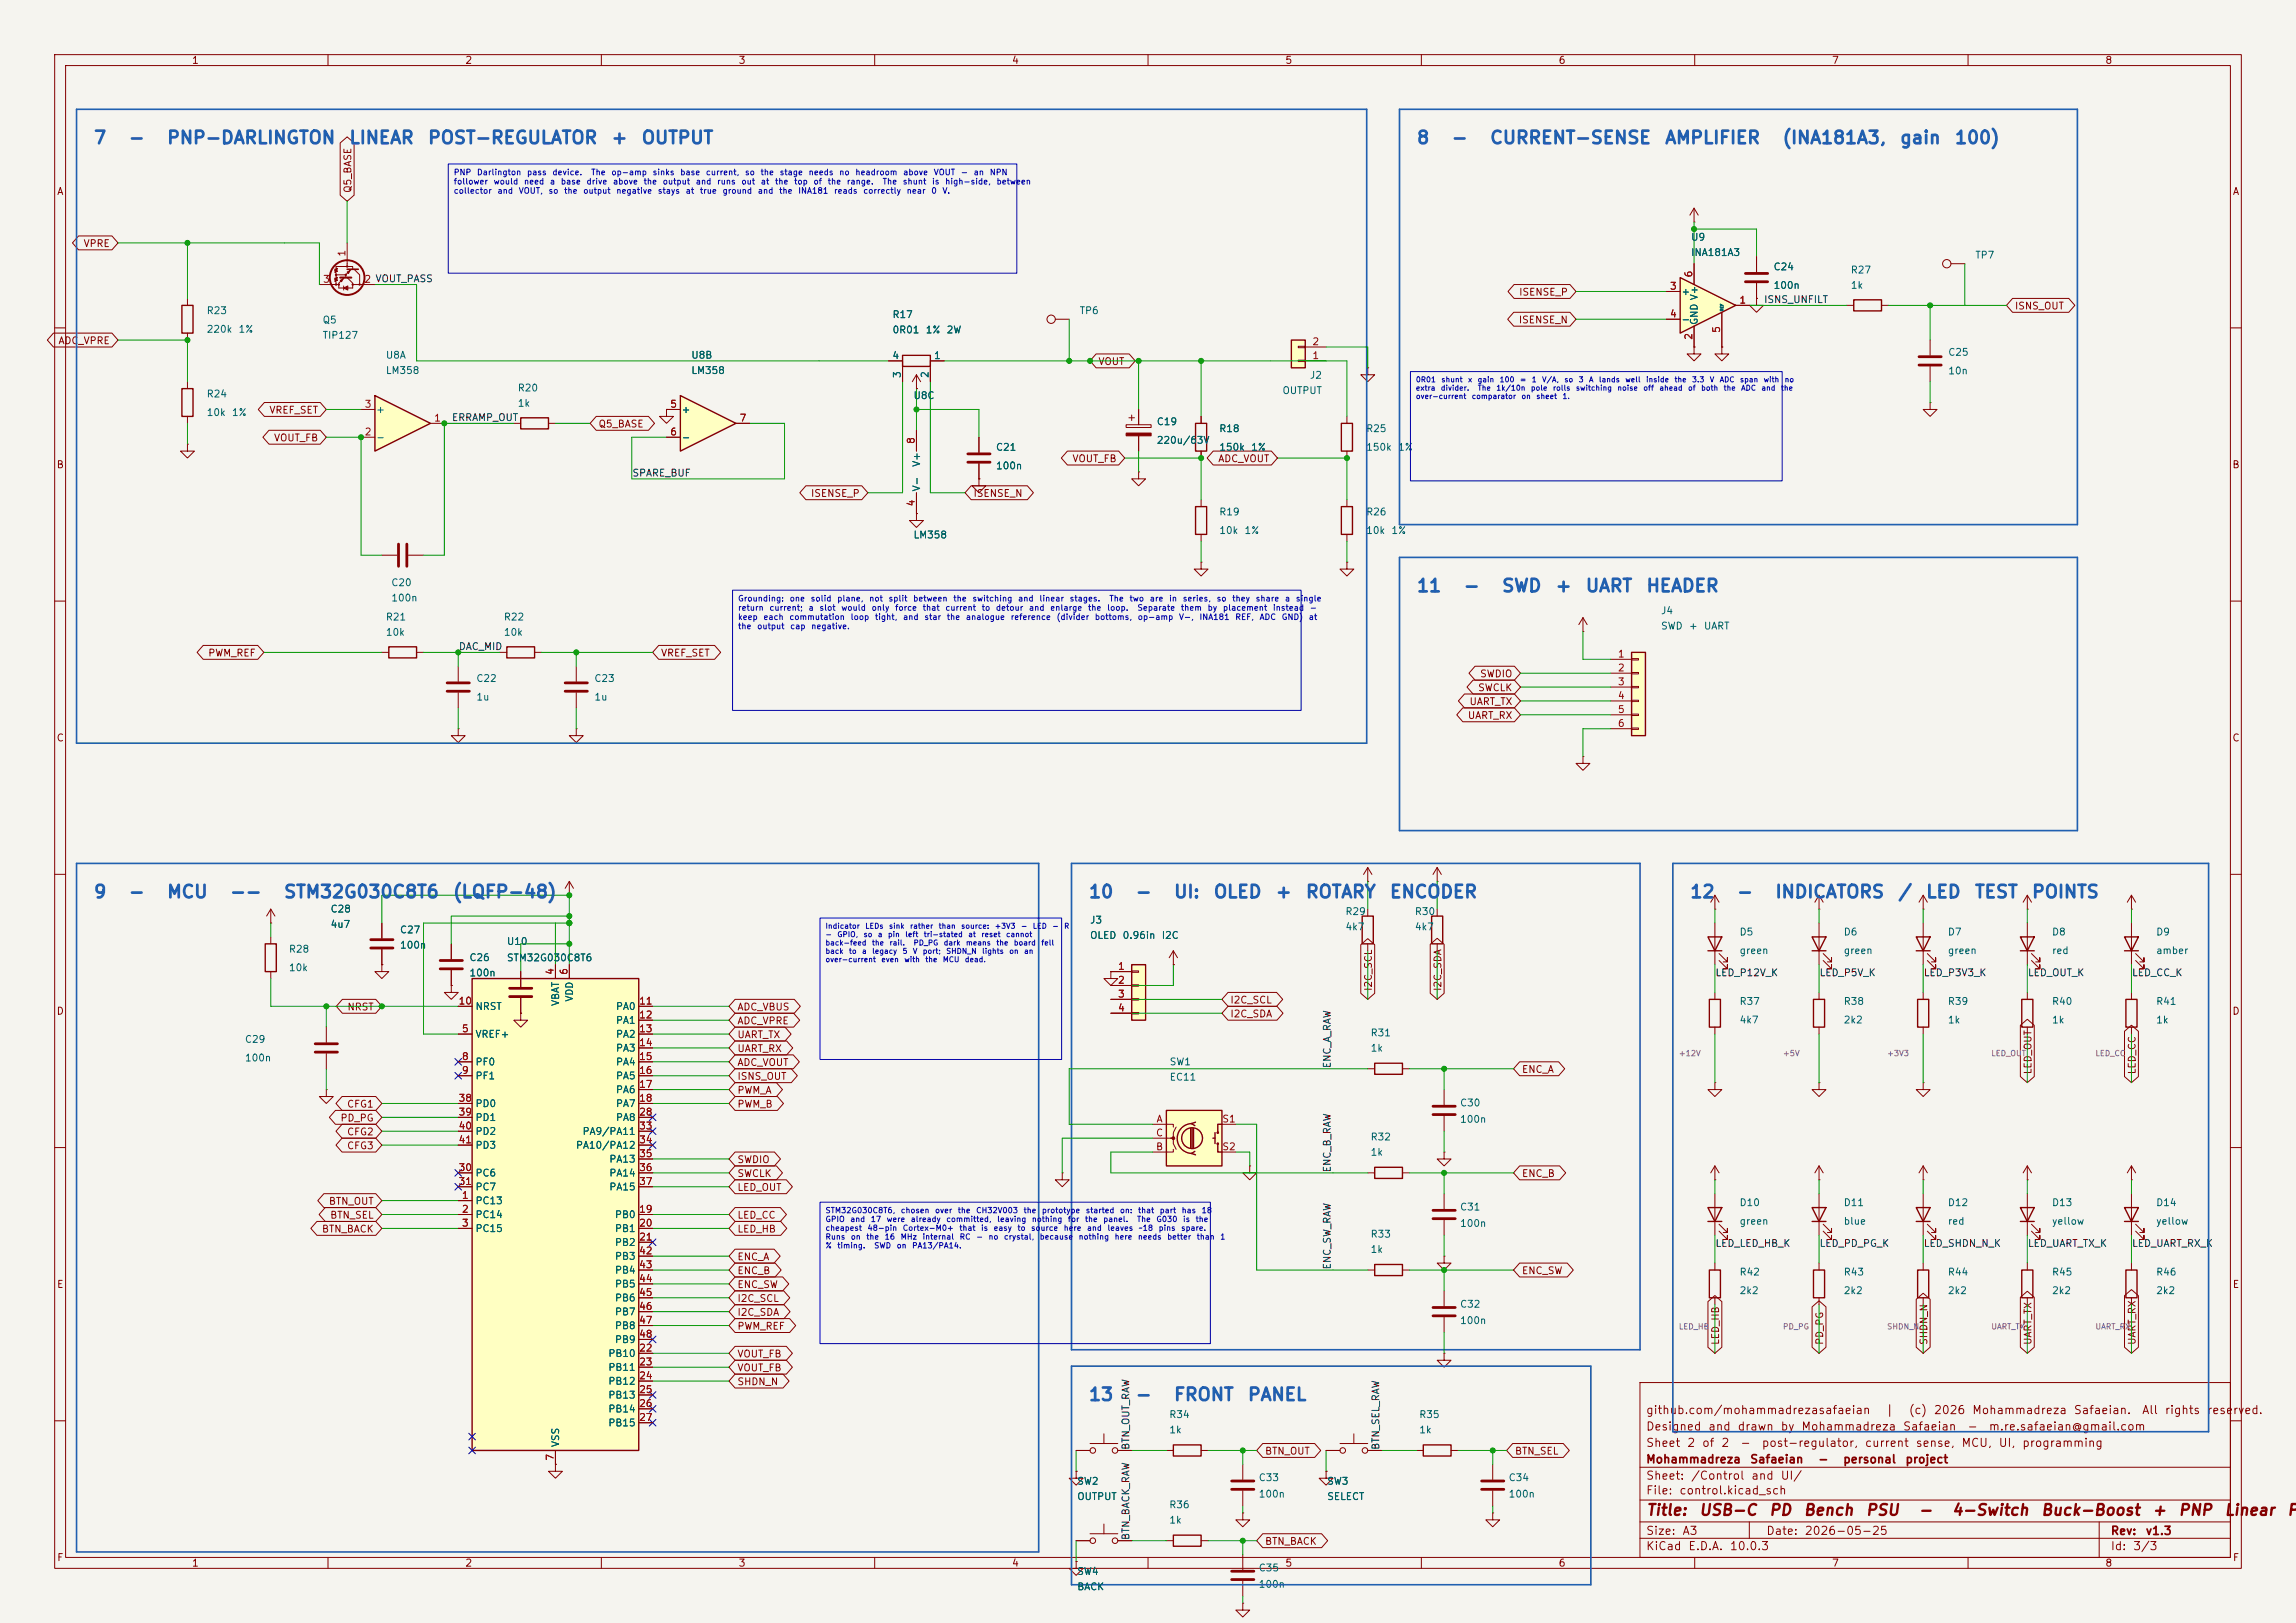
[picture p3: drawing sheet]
<svg xmlns="http://www.w3.org/2000/svg" width="420mm" height="297mm" viewBox="0 0 420 297" stroke-linecap="round" stroke-linejoin="round" font-family="sans-serif">
<defs><g id="words">
<g font-size="2.3" fill="#2060b0">
<text x="17" y="26.9">7</text>
<text x="23.4" y="26.9">-</text>
<text x="30.4" y="26.9">PNP-DARLINGTON</text>
<text x="63.7" y="26.9">LINEAR</text>
<text x="78.1" y="26.9">POST-REGULATOR</text>
<text x="111.7" y="26.9">+</text>
<text x="117.2" y="26.9">OUTPUT</text>
<text x="259" y="26.9">8</text>
<text x="265.4" y="26.9">-</text>
<text x="272.4" y="26.9">CURRENT-SENSE</text>
<text x="304.4" y="26.9">AMPLIFIER</text>
<text x="325.9" y="26.9">(INA181A3,</text>
<text x="347.4" y="26.9">gain</text>
<text x="357.4" y="26.9">100)</text>
<text x="259" y="108.9">11</text>
<text x="267.6" y="108.9">-</text>
<text x="274.6" y="108.9">SWD</text>
<text x="284.4" y="108.9">+</text>
<text x="289.9" y="108.9">UART</text>
<text x="301" y="108.9">HEADER</text>
<text x="17" y="164.9">9</text>
<text x="23.4" y="164.9">-</text>
<text x="30.4" y="164.9">MCU</text>
<text x="41.9" y="164.9">--</text>
<text x="51.8" y="164.9">STM32G030C8T6</text>
<text x="82.7" y="164.9">(LQFP-48)</text>
<text x="199" y="164.9">10</text>
<text x="207.6" y="164.9">-</text>
<text x="214.6" y="164.9">UI:</text>
<text x="221.8" y="164.9">OLED</text>
<text x="233.2" y="164.9">+</text>
<text x="238.7" y="164.9">ROTARY</text>
<text x="254.1" y="164.9">ENCODER</text>
<text x="309" y="164.9">12</text>
<text x="317.6" y="164.9">-</text>
<text x="324.6" y="164.9">INDICATORS</text>
<text x="347.1" y="164.9">/</text>
<text x="352.2" y="164.9">LED</text>
<text x="361.1" y="164.9">TEST</text>
<text x="371.5" y="164.9">POINTS</text>
<text x="199" y="256.9">13</text>
<text x="207.6" y="256.9">-</text>
<text x="214.6" y="256.9">FRONT</text>
<text x="228.1" y="256.9">PANEL</text>
</g>
<g font-size="2" fill="#840000">
<text x="301" y="277.8">Title:</text>
<text x="310.7" y="277.8">USB-C</text>
<text x="323.5" y="277.8">PD</text>
<text x="329.8" y="277.8">Bench</text>
<text x="341.2" y="277.8">PSU</text>
<text x="350.8" y="277.8">-</text>
<text x="356.9" y="277.8">4-Switch</text>
<text x="373.2" y="277.8">Buck-Boost</text>
<text x="393.5" y="277.8">+</text>
<text x="398.3" y="277.8">PNP</text>
<text x="406.7" y="277.8">Linear</text>
<text x="418.2" y="277.8">Po</text>
</g>
<g font-size="1.5" fill="#840000">
<text x="301" y="262.1">Designed</text>
<text x="301" y="259.1">github.com/mohammadrezasafaeian</text>
<text x="312.4" y="262.1">and</text>
<text x="317.7" y="262.1">drawn</text>
<text x="325.6" y="262.1">by</text>
<text x="329.4" y="262.1">Mohammadreza</text>
<text x="344.8" y="259.1">|</text>
<text x="348" y="262.1">Safaeian</text>
<text x="349" y="259.1">(c)</text>
<text x="353.6" y="259.1">2026</text>
<text x="359.8" y="262.1">-</text>
<text x="360.6" y="259.1">Mohammadreza</text>
<text x="363.7" y="262.1">m.re.safaeian@gmail.com</text>
<text x="379.2" y="259.1">Safaeian.</text>
<text x="391.7" y="259.1">All</text>
<text x="395.9" y="259.1">rights</text>
<text x="403.6" y="259.1">reserved.</text>
<text x="301" y="268.1">Mohammadreza</text>
<text x="301" y="265.1">Sheet</text>
<text x="308.5" y="265.1">2</text>
<text x="311.2" y="265.1">of</text>
<text x="314.7" y="265.1">2</text>
<text x="318.2" y="265.1">-</text>
<text x="320" y="268.1">Safaeian</text>
<text x="322.1" y="265.1">post-regulator,</text>
<text x="332.5" y="268.1">-</text>
<text x="337" y="268.1">personal</text>
<text x="341" y="265.1">current</text>
<text x="348.4" y="268.1">project</text>
<text x="350.3" y="265.1">sense,</text>
<text x="358.7" y="265.1">MCU,</text>
<text x="365.5" y="265.1">UI,</text>
<text x="369.8" y="265.1">programming</text>
<text x="301" y="273.8">File:</text>
<text x="301" y="271.1">Sheet:</text>
<text x="307.1" y="273.8">control.kicad_sch</text>
<text x="309.2" y="271.1">/Control</text>
<text x="320.2" y="271.1">and</text>
<text x="325.6" y="271.1">UI/</text>
<text x="301" y="281.2">Size:</text>
<text x="307.6" y="281.2">A3</text>
<text x="323" y="281.2">Date:</text>
<text x="330" y="281.2">2026-05-25</text>
<text x="386" y="281.2">Rev:</text>
<text x="392.4" y="281.2">v1.3</text>
<text x="301" y="284">KiCad</text>
<text x="308.7" y="284">E.D.A.</text>
<text x="316.3" y="284">10.0.3</text>
<text x="386" y="284">Id:</text>
<text x="390.1" y="284">3/3</text>
</g>
<g font-size="1.3" fill="#840000">
<text x="35" y="12">1</text>
<text x="85" y="12">2</text>
<text x="135" y="12">3</text>
<text x="185" y="12">4</text>
<text x="235" y="12">5</text>
<text x="285" y="12">6</text>
<text x="335" y="12">7</text>
<text x="385" y="12">8</text>
<text x="10.3" y="36">A</text>
<text x="64.6" y="35.4" transform="rotate(-90 64.6 35.4)">Q5_BASE</text>
<text x="408.3" y="36">A</text>
<text x="15.2" y="45.5">VPRE</text>
<text x="277.7" y="59.5">ISENSE_N</text>
<text x="277.8" y="54.4">ISENSE_P</text>
<text x="368.5" y="56.9">ISNS_OUT</text>
<text x="10.6" y="63.3">ADC_VPRE</text>
<text x="200.8" y="67.1">VOUT</text>
<text x="49.2" y="76">VREF_SET</text>
<text x="50" y="81.1">VOUT_FB</text>
<text x="109.4" y="78.5">Q5_BASE</text>
<text x="10.3" y="86">B</text>
<text x="196.1" y="84.9">VOUT_FB</text>
<text x="222.7" y="84.9">ADC_VOUT</text>
<text x="408.2" y="86">B</text>
<text x="148.2" y="91.2">ISENSE_P</text>
<text x="178" y="91.2">ISENSE_N</text>
<text x="38" y="120.4">PWM_REF</text>
<text x="120.8" y="120.4">VREF_SET</text>
<text x="270.6" y="124.3">SWDIO</text>
<text x="268.4" y="131.9">UART_RX</text>
<text x="268.7" y="129.3">UART_TX</text>
<text x="270.3" y="126.8">SWCLK</text>
<text x="10.3" y="136">C</text>
<text x="408.2" y="136">C</text>
<text x="10.3" y="186">D</text>
<text x="63.4" y="185.2">NRST</text>
<text x="134.8" y="185.2">ADC_VBUS</text>
<text x="224.9" y="183.9">I2C_SCL</text>
<text x="251.3" y="181.5" transform="rotate(-90 251.3 181.5)">I2C_SCL</text>
<text x="264" y="181.5" transform="rotate(-90 264 181.5)">I2C_SDA</text>
<text x="408.2" y="186">D</text>
<text x="134.8" y="187.8">ADC_VPRE</text>
<text x="134.8" y="190.3">UART_TX</text>
<text x="224.9" y="186.5">I2C_SDA</text>
<text x="134.8" y="195.4">ADC_VOUT</text>
<text x="134.8" y="192.8">UART_RX</text>
<text x="134.8" y="197.9">ISNS_OUT</text>
<text x="278.3" y="196.6">ENC_A</text>
<text x="371.9" y="196.7" transform="rotate(-90 371.9 196.7)">LED_OUT</text>
<text x="391" y="196.7" transform="rotate(-90 391 196.7)">LED_CC</text>
<text x="63.4" y="203">CFG1</text>
<text x="134.8" y="203">PWM_B</text>
<text x="134.8" y="200.5">PWM_A</text>
<text x="62.2" y="205.5">PD_PG</text>
<text x="63.4" y="208.1">CFG2</text>
<text x="63.4" y="210.6">CFG3</text>
<text x="134.8" y="213.2">SWDIO</text>
<text x="134.8" y="215.7">SWCLK</text>
<text x="278.3" y="215.7">ENC_B</text>
<text x="60.1" y="220.8">BTN_OUT</text>
<text x="134.8" y="218.2">LED_OUT</text>
<text x="58.8" y="225.9">BTN_BACK</text>
<text x="60.3" y="223.3">BTN_SEL</text>
<text x="134.8" y="225.9">LED_HB</text>
<text x="134.8" y="223.3">LED_CC</text>
<text x="134.8" y="230.9">ENC_A</text>
<text x="134.8" y="233.5">ENC_B</text>
<text x="278.3" y="233.5">ENC_SW</text>
<text x="10.3" y="236">E</text>
<text x="134.8" y="236">ENC_SW</text>
<text x="134.8" y="238.6">I2C_SCL</text>
<text x="408.3" y="236">E</text>
<text x="134.8" y="241.1">I2C_SDA</text>
<text x="134.8" y="243.6">PWM_REF</text>
<text x="134.8" y="248.7">VOUT_FB</text>
<text x="134.8" y="251.3">VOUT_FB</text>
<text x="314.8" y="246.2" transform="rotate(-90 314.8 246.2)">LED_HB</text>
<text x="333.8" y="246.2" transform="rotate(-90 333.8 246.2)">PD_PG</text>
<text x="352.9" y="246.2" transform="rotate(-90 352.9 246.2)">SHDN_N</text>
<text x="371.9" y="246.2" transform="rotate(-90 371.9 246.2)">UART_TX</text>
<text x="391" y="246.2" transform="rotate(-90 391 246.2)">UART_RX</text>
<text x="134.8" y="253.8">SHDN_N</text>
<text x="231.3" y="266.5">BTN_OUT</text>
<text x="277" y="266.5">BTN_SEL</text>
<text x="10.3" y="286">F</text>
<text x="35" y="287">1</text>
<text x="85" y="287">2</text>
<text x="135" y="287">3</text>
<text x="185" y="287">4</text>
<text x="231.3" y="283">BTN_BACK</text>
<text x="235" y="287">5</text>
<text x="285" y="287">6</text>
<text x="335" y="287">7</text>
<text x="385" y="287">8</text>
<text x="408.3" y="286">F</text>
</g>
<g font-size="1.3" fill="#a90000">
<text x="63.5" y="47.1" transform="rotate(-90 63.5 47.1)">1</text>
<text x="59" y="52">3</text>
<text x="66.5" y="52">2 VOUT_PASS</text>
<text x="305.4" y="53.3">3</text>
<text x="309.9" y="50.9" transform="rotate(-90 309.9 50.9)">6</text>
<text x="305.4" y="58.4">4</text>
<text x="318.1" y="55.9">1</text>
<text x="240" y="63.5">2</text>
<text x="309.9" y="62.3" transform="rotate(-90 309.9 62.3)">2</text>
<text x="314.9" y="61" transform="rotate(-90 314.9 61)">5</text>
<text x="240" y="66">1</text>
<text x="66.6" y="74.9">3</text>
<text x="79.3" y="77.4">1</text>
<text x="122.5" y="74.9">5</text>
<text x="135.2" y="77.4">7</text>
<text x="66.6" y="80">2</text>
<text x="122.5" y="80">6</text>
<text x="167.6" y="81.4" transform="rotate(-90 167.6 81.4)">8</text>
<text x="167.6" y="92.8" transform="rotate(-90 167.6 92.8)">4</text>
<text x="295.8" y="120.6">1</text>
<text x="295.8" y="123.2">2</text>
<text x="295.8" y="125.7">3</text>
<text x="295.8" y="128.2">4</text>
<text x="295.8" y="130.8">5</text>
<text x="295.8" y="133.3">6</text>
<text x="101.6" y="178.5" transform="rotate(-90 101.6 178.5)">4</text>
<text x="104.1" y="178.5" transform="rotate(-90 104.1 178.5)">6</text>
<text x="204.4" y="177.8">1</text>
<text x="83.8" y="184.1">10</text>
<text x="116.8" y="184.1">11</text>
<text x="204.4" y="180.3">2</text>
<text x="204.4" y="182.9">3</text>
<text x="204.4" y="185.4">4</text>
<text x="84.4" y="189.2">5</text>
<text x="116.8" y="186.7">12</text>
<text x="116.8" y="189.2">13</text>
<text x="116.8" y="191.7">14</text>
<text x="84.4" y="194.3">8</text>
<text x="84.4" y="196.8">9</text>
<text x="116.8" y="194.3">15</text>
<text x="116.8" y="196.8">16</text>
<text x="83.8" y="201.9">38</text>
<text x="116.8" y="199.4">17</text>
<text x="116.8" y="201.9">18</text>
<text x="83.8" y="204.4">39</text>
<text x="83.8" y="207">40</text>
<text x="83.8" y="209.5">41</text>
<text x="116.8" y="204.4">28</text>
<text x="116.8" y="207">33</text>
<text x="116.8" y="209.5">34</text>
<text x="211.4" y="208.3">C</text>
<text x="211.4" y="205.7">A</text>
<text x="223.5" y="205.7">S1</text>
<text x="83.8" y="214.6">30</text>
<text x="116.8" y="212.1">35</text>
<text x="116.8" y="214.6">36</text>
<text x="211.4" y="210.8">B</text>
<text x="223.5" y="210.8">S2</text>
<text x="83.8" y="217.1">31</text>
<text x="84.4" y="219.7">1</text>
<text x="116.8" y="217.1">37</text>
<text x="84.4" y="222.2">2</text>
<text x="84.4" y="224.8">3</text>
<text x="116.8" y="222.2">19</text>
<text x="116.8" y="224.8">20</text>
<text x="116.8" y="227.3">21</text>
<text x="116.8" y="229.8">42</text>
<text x="116.8" y="232.4">43</text>
<text x="116.8" y="234.9">44</text>
<text x="116.8" y="237.5">45</text>
<text x="116.8" y="240">46</text>
<text x="116.8" y="242.5">47</text>
<text x="116.8" y="245.1">48</text>
<text x="116.8" y="247.6">22</text>
<text x="116.8" y="250.2">23</text>
<text x="116.8" y="252.7">24</text>
<text x="116.8" y="255.2">25</text>
<text x="116.8" y="257.8">26</text>
<text x="116.8" y="260.3">27</text>
<text x="101.6" y="267.4" transform="rotate(-90 101.6 267.4)">7</text>
</g>
<g font-size="1.3" fill="#006464">
<text x="309.2" y="47.2">INA181A3</text>
<text x="309.2" y="44.4">U9</text>
<text x="361.2" y="47.6">TP7</text>
<text x="324.3" y="53.2">100n</text>
<text x="324.3" y="49.8">C24</text>
<text x="338.4" y="50.4">R27</text>
<text x="338.4" y="53.2">1k</text>
<text x="37.7" y="57.8">R23</text>
<text x="58.9" y="59.5">Q5</text>
<text x="163.1" y="58.5">R17</text>
<text x="197.4" y="57.8">TP6</text>
<text x="307.5" y="54.3">+</text>
<text x="307.5" y="59.4">-</text>
<text x="310.9" y="59.6" transform="rotate(-90 310.9 59.6)">GND V+</text>
<text x="37.7" y="61.2">220k</text>
<text x="43.5" y="61.2">1%</text>
<text x="58.9" y="62.3">TIP127</text>
<text x="70.5" y="65.9">U8A</text>
<text x="126.3" y="65.9">U8B</text>
<text x="163.1" y="61.3">0R01</text>
<text x="169.2" y="61.3">1%</text>
<text x="173.1" y="61.3">2W</text>
<text x="356.3" y="65.4">C25</text>
<text x="70.5" y="68.7">LM358</text>
<text x="94.6" y="71.9">R20</text>
<text x="126.3" y="68.7">LM358</text>
<text x="163.1" y="66">4</text>
<text x="165.1" y="69.3" transform="rotate(-90 165.1 69.3)">3</text>
<text x="170.2" y="69.3" transform="rotate(-90 170.2 69.3)">2</text>
<text x="170.7" y="66">1</text>
<text x="239.5" y="69.6">J2</text>
<text x="356.3" y="68.8">10n</text>
<text x="37.7" y="73">R24</text>
<text x="37.7" y="76.4">10k</text>
<text x="42.3" y="76.4">1%</text>
<text x="68.7" y="75.9">+</text>
<text x="94.6" y="74.7">1k</text>
<text x="124.6" y="75.9">+</text>
<text x="167" y="73.3">U8C</text>
<text x="234.5" y="72.4">OUTPUT</text>
<text x="68.7" y="81">-</text>
<text x="124.6" y="81">-</text>
<text x="182.1" y="82.8">C21</text>
<text x="211.5" y="78.1">C19</text>
<text x="211.5" y="81.5">220u/63V</text>
<text x="222.9" y="82.8">150k</text>
<text x="222.9" y="79.4">R18</text>
<text x="228.7" y="82.8">1%</text>
<text x="249.8" y="82.8">150k</text>
<text x="249.8" y="79.4">R25</text>
<text x="255.6" y="82.8">1%</text>
<text x="168.6" y="85.5" transform="rotate(-90 168.6 85.5)">V+</text>
<text x="182.1" y="86.2">100n</text>
<text x="168.6" y="90" transform="rotate(-90 168.6 90)">V-</text>
<text x="222.9" y="94.6">R19</text>
<text x="249.8" y="94.6">R26</text>
<text x="167" y="98.8">LM358</text>
<text x="222.9" y="98">10k</text>
<text x="227.5" y="98">1%</text>
<text x="249.8" y="98">10k</text>
<text x="254.4" y="98">1%</text>
<text x="71.5" y="107.6">C20</text>
<text x="70.5" y="113.9">R21</text>
<text x="71.5" y="110.4">100n</text>
<text x="92.1" y="113.9">R22</text>
<text x="303.7" y="112.7">J4</text>
<text x="70.5" y="116.7">10k</text>
<text x="92.1" y="116.7">10k</text>
<text x="303.7" y="115.5">SWD</text>
<text x="308.8" y="115.5">+</text>
<text x="311.6" y="115.5">UART</text>
<text x="87" y="125.1">C22</text>
<text x="108.6" y="125.1">C23</text>
<text x="87" y="128.5">1u</text>
<text x="108.6" y="128.5">1u</text>
<text x="60.4" y="167.3">C28</text>
<text x="246" y="167.8">R29</text>
<text x="258.7" y="167.8">R30</text>
<text x="60.4" y="170.1">4u7</text>
<text x="73.1" y="173.9">100n</text>
<text x="73.1" y="171.1">C27</text>
<text x="92.6" y="173.2">U10</text>
<text x="199.3" y="169.3">J3</text>
<text x="199.3" y="172.1">OLED</text>
<text x="205.2" y="172.1">0.96in</text>
<text x="212.4" y="172.1">I2C</text>
<text x="246" y="170.6">4k7</text>
<text x="258.7" y="170.6">4k7</text>
<text x="318.1" y="171.5">D5</text>
<text x="337.1" y="171.5">D6</text>
<text x="356.2" y="171.5">D7</text>
<text x="375.2" y="171.5">D8</text>
<text x="394.3" y="171.5">D9</text>
<text x="52.7" y="178">10k</text>
<text x="52.7" y="174.6">R28</text>
<text x="85.8" y="179">100n</text>
<text x="85.8" y="176.2">C26</text>
<text x="92.6" y="176.2">STM32G030C8T6</text>
<text x="318.1" y="174.9">green</text>
<text x="337.1" y="174.9">green</text>
<text x="356.2" y="174.9">green</text>
<text x="375.2" y="174.9">red</text>
<text x="394.3" y="174.9">amber</text>
<text x="86.9" y="185.1">NRST</text>
<text x="102.6" y="184.2" transform="rotate(-90 102.6 184.2)">VBAT</text>
<text x="105.1" y="183.4" transform="rotate(-90 105.1 183.4)">VDD</text>
<text x="112.6" y="185.1">PA0</text>
<text x="318.1" y="184.2">R37</text>
<text x="337.1" y="184.2">R38</text>
<text x="356.2" y="184.2">R39</text>
<text x="375.2" y="184.2">R40</text>
<text x="394.3" y="184.2">R41</text>
<text x="44.7" y="191.1">C29</text>
<text x="86.9" y="190.2">VREF+</text>
<text x="112.6" y="187.7">PA1</text>
<text x="112.6" y="190.2">PA2</text>
<text x="250.6" y="190">R31</text>
<text x="318.1" y="187.6">4k7</text>
<text x="337.1" y="187.6">2k2</text>
<text x="356.2" y="187.6">1k</text>
<text x="375.2" y="187.6">1k</text>
<text x="394.3" y="187.6">1k</text>
<text x="44.7" y="194.5">100n</text>
<text x="86.9" y="195.3">PF0</text>
<text x="86.9" y="197.8">PF1</text>
<text x="112.6" y="192.7">PA3</text>
<text x="112.6" y="195.3">PA4</text>
<text x="112.6" y="197.8">PA5</text>
<text x="213.8" y="195.3">SW1</text>
<text x="250.6" y="192.8">1k</text>
<text x="86.9" y="202.9">PD0</text>
<text x="112.6" y="200.4">PA6</text>
<text x="112.6" y="202.9">PA7</text>
<text x="213.8" y="198.1">EC11</text>
<text x="267" y="202.8">C30</text>
<text x="86.9" y="205.4">PD1</text>
<text x="86.9" y="208">PD2</text>
<text x="106.5" y="208">PA9/PA11</text>
<text x="112.6" y="205.4">PA8</text>
<text x="250.6" y="209">R32</text>
<text x="267" y="205.8">100n</text>
<text x="86.9" y="215.6">PC6</text>
<text x="86.9" y="210.5">PD3</text>
<text x="105.2" y="210.5">PA10/PA12</text>
<text x="111.4" y="213.1">PA13</text>
<text x="111.4" y="215.6">PA14</text>
<text x="250.6" y="211.8">1k</text>
<text x="86.9" y="220.7">PC13</text>
<text x="86.9" y="218.1">PC7</text>
<text x="111.4" y="218.1">PA15</text>
<text x="267" y="221.8">C31</text>
<text x="318.1" y="221">D10</text>
<text x="337.1" y="221">D11</text>
<text x="356.2" y="221">D12</text>
<text x="375.2" y="221">D13</text>
<text x="394.3" y="221">D14</text>
<text x="86.9" y="223.2">PC14</text>
<text x="86.9" y="225.8">PC15</text>
<text x="112.4" y="223.2">PB0</text>
<text x="112.4" y="225.8">PB1</text>
<text x="250.6" y="226.8">R33</text>
<text x="267" y="224.8">100n</text>
<text x="318.1" y="224.4">green</text>
<text x="337.1" y="224.4">blue</text>
<text x="356.2" y="224.4">red</text>
<text x="375.2" y="224.4">yellow</text>
<text x="394.3" y="224.4">yellow</text>
<text x="112.4" y="228.3">PB2</text>
<text x="112.4" y="230.8">PB3</text>
<text x="112.4" y="233.4">PB4</text>
<text x="250.6" y="229.6">1k</text>
<text x="318.1" y="233.7">R42</text>
<text x="337.1" y="233.7">R43</text>
<text x="356.2" y="233.7">R44</text>
<text x="375.2" y="233.7">R45</text>
<text x="394.3" y="233.7">R46</text>
<text x="112.4" y="235.9">PB5</text>
<text x="112.4" y="238.5">PB6</text>
<text x="267" y="239.6">C32</text>
<text x="318.1" y="237.1">2k2</text>
<text x="337.1" y="237.1">2k2</text>
<text x="356.2" y="237.1">2k2</text>
<text x="375.2" y="237.1">2k2</text>
<text x="394.3" y="237.1">2k2</text>
<text x="112.4" y="241">PB7</text>
<text x="112.4" y="243.5">PB8</text>
<text x="267" y="242.6">100n</text>
<text x="111.2" y="248.6">PB10</text>
<text x="111.2" y="251.2">PB11</text>
<text x="112.4" y="246.1">PB9</text>
<text x="111.2" y="253.7">PB12</text>
<text x="111.2" y="256.2">PB13</text>
<text x="111.2" y="258.8">PB14</text>
<text x="111.2" y="261.3">PB15</text>
<text x="213.8" y="259.8">R34</text>
<text x="213.8" y="262.6">1k</text>
<text x="259.5" y="259.8">R35</text>
<text x="259.5" y="262.6">1k</text>
<text x="102.6" y="264.9" transform="rotate(-90 102.6 264.9)">VSS</text>
<text x="196.9" y="274.8">OUTPUT</text>
<text x="196.9" y="272">SW2</text>
<text x="230.1" y="274.4">100n</text>
<text x="230.1" y="271.4">C33</text>
<text x="242.7" y="272">SW3</text>
<text x="242.7" y="274.8">SELECT</text>
<text x="275.9" y="274.4">100n</text>
<text x="275.9" y="271.4">C34</text>
<text x="213.8" y="276.3">R36</text>
<text x="213.8" y="279.1">1k</text>
<text x="230.1" y="287.9">C35</text>
<text x="196.9" y="288.5">SW4</text>
<text x="196.9" y="291.3">BACK</text>
<text x="230.1" y="290.9">100n</text>
</g>
<g font-size="1.3" fill="#0f0f0f">
<text x="322.6" y="55.8">ISNS_UNFILT</text>
<text x="82.5" y="77.3">ERRAMP_OUT</text>
<text x="115.6" y="87.5">SPARE_BUF</text>
<text x="83.8" y="119.3">DAC_MID</text>
<text x="313.7" y="178.9">LED_P12V_K</text>
<text x="332.7" y="178.9">LED_P5V_K</text>
<text x="351.8" y="178.9">LED_P3V3_K</text>
<text x="370.8" y="178.9">LED_OUT_K</text>
<text x="389.9" y="178.9">LED_CC_K</text>
<text x="243.7" y="195.6" transform="rotate(-90 243.7 195.6)">ENC_A_RAW</text>
<text x="243.7" y="214.6" transform="rotate(-90 243.7 214.6)">ENC_B_RAW</text>
<text x="243.7" y="232.4" transform="rotate(-90 243.7 232.4)">ENC_SW_RAW</text>
<text x="313.7" y="228.5">LED_LED_HB_K</text>
<text x="332.7" y="228.5">LED_PD_PG_K</text>
<text x="351.8" y="228.5">LED_SHDN_N_K</text>
<text x="370.8" y="228.5">LED_UART_TX_K</text>
<text x="389.9" y="228.5">LED_UART_RX_K</text>
<text x="206.9" y="265.4" transform="rotate(-90 206.9 265.4)">BTN_OUT_RAW</text>
<text x="252.6" y="265.4" transform="rotate(-90 252.6 265.4)">BTN_SEL_RAW</text>
<text x="206.9" y="281.9" transform="rotate(-90 206.9 281.9)">BTN_BACK_RAW</text>
</g>
<g font-size="1.1" fill="#0000c2">
<text x="82.9" y="32.3">PNP</text>
<text x="82.9" y="34">follower</text>
<text x="82.9" y="35.7">collector</text>
<text x="87.1" y="32.3">Darlington</text>
<text x="90.2" y="34">would</text>
<text x="90.9" y="35.7">and</text>
<text x="94.8" y="35.7">VOUT,</text>
<text x="95.7" y="34">need</text>
<text x="96.3" y="32.3">pass</text>
<text x="100.2" y="35.7">so</text>
<text x="100.5" y="34">a</text>
<text x="100.9" y="32.3">device.</text>
<text x="102.5" y="34">base</text>
<text x="103.1" y="35.7">the</text>
<text x="106.6" y="35.7">output</text>
<text x="107.2" y="34">drive</text>
<text x="108" y="32.3">The</text>
<text x="111.7" y="32.3">op-amp</text>
<text x="112" y="34">above</text>
<text x="112.6" y="35.7">negative</text>
<text x="117.6" y="34">the</text>
<text x="119.3" y="32.3">sinks</text>
<text x="120.2" y="35.7">stays</text>
<text x="121.1" y="34">output</text>
<text x="124.3" y="32.3">base</text>
<text x="125.3" y="35.7">at</text>
<text x="127.2" y="34">and</text>
<text x="127.9" y="35.7">true</text>
<text x="129" y="32.3">current,</text>
<text x="131.1" y="34">runs</text>
<text x="132.1" y="35.7">ground</text>
<text x="135.5" y="34">out</text>
<text x="136.2" y="32.3">so</text>
<text x="138.5" y="35.7">and</text>
<text x="139" y="32.3">the</text>
<text x="139.1" y="34">at</text>
<text x="141.7" y="34">the</text>
<text x="142.4" y="35.7">the</text>
<text x="142.5" y="32.3">stage</text>
<text x="145.2" y="34">top</text>
<text x="145.9" y="35.7">INA181</text>
<text x="147.8" y="32.3">needs</text>
<text x="148.7" y="34">of</text>
<text x="151.3" y="34">the</text>
<text x="152.5" y="35.7">reads</text>
<text x="153.4" y="32.3">no</text>
<text x="154.8" y="34">range.</text>
<text x="156.4" y="32.3">headroom</text>
<text x="157.8" y="35.7">correctly</text>
<text x="161.3" y="34">The</text>
<text x="165" y="34">shunt</text>
<text x="165.1" y="32.3">above</text>
<text x="165.8" y="35.7">near</text>
<text x="170.3" y="35.7">0</text>
<text x="170.4" y="34">is</text>
<text x="170.7" y="32.3">VOUT</text>
<text x="172.3" y="35.7">V.</text>
<text x="172.8" y="34">high-side,</text>
<text x="175.7" y="32.3">-</text>
<text x="178" y="32.3">an</text>
<text x="180.9" y="32.3">NPN</text>
<text x="182.2" y="34">between</text>
<text x="134.9" y="110.3">Grounding:</text>
<text x="134.9" y="112">return</text>
<text x="134.9" y="113.7">keep</text>
<text x="139.5" y="113.7">each</text>
<text x="140.6" y="112">current;</text>
<text x="144.3" y="113.7">commutation</text>
<text x="144.3" y="110.3">one</text>
<text x="147.8" y="112">a</text>
<text x="148.2" y="110.3">solid</text>
<text x="149.8" y="112">slot</text>
<text x="153" y="110.3">plane,</text>
<text x="153.8" y="112">would</text>
<text x="155.5" y="113.7">loop</text>
<text x="158.9" y="110.3">not</text>
<text x="159.3" y="112">only</text>
<text x="159.9" y="113.7">tight,</text>
<text x="162.4" y="110.3">split</text>
<text x="163.6" y="112">force</text>
<text x="165.1" y="113.7">and</text>
<text x="166.9" y="110.3">between</text>
<text x="168.7" y="112">that</text>
<text x="169" y="113.7">star</text>
<text x="172.8" y="112">current</text>
<text x="173.1" y="113.7">the</text>
<text x="174.3" y="110.3">the</text>
<text x="176.6" y="113.7">analogue</text>
<text x="177.8" y="110.3">switching</text>
<text x="179.5" y="112">to</text>
<text x="182.1" y="112">detour</text>
<text x="184.8" y="113.7">reference</text>
<text x="186.1" y="110.3">and</text>
<text x="188.1" y="112">and</text>
<text x="190" y="110.3">linear</text>
<text x="192" y="112">enlarge</text>
<text x="193.2" y="113.7">(divider</text>
<text x="195.6" y="110.3">stages.</text>
<text x="198.9" y="112">the</text>
<text x="200.2" y="113.7">bottoms,</text>
<text x="202.4" y="112">loop.</text>
<text x="202.8" y="110.3">The</text>
<text x="206.5" y="110.3">two</text>
<text x="208" y="112">Separate</text>
<text x="208" y="113.7">op-amp</text>
<text x="210.2" y="110.3">are</text>
<text x="213.8" y="110.3">in</text>
<text x="215.6" y="113.7">V-,</text>
<text x="215.9" y="112">them</text>
<text x="216.3" y="110.3">series,</text>
<text x="219.3" y="113.7">INA181</text>
<text x="220.8" y="112">by</text>
<text x="222.5" y="110.3">so</text>
<text x="223.6" y="112">placement</text>
<text x="225.3" y="110.3">they</text>
<text x="225.9" y="113.7">REF,</text>
<text x="229.6" y="110.3">share</text>
<text x="230.3" y="113.7">ADC</text>
<text x="232.7" y="112">instead</text>
<text x="234.4" y="113.7">GND)</text>
<text x="234.9" y="110.3">a</text>
<text x="236.9" y="110.3">single</text>
<text x="239.3" y="113.7">at</text>
<text x="239.5" y="112">-</text>
<text x="134.9" y="115.4">the</text>
<text x="138.4" y="115.4">output</text>
<text x="144.4" y="115.4">cap</text>
<text x="148.3" y="115.4">negative.</text>
</g>
<g font-size="1" fill="#0000c2">
<text x="258.9" y="70.2">0R01</text>
<text x="258.9" y="71.7">extra</text>
<text x="263.5" y="71.7">divider.</text>
<text x="263.6" y="70.2">shunt</text>
<text x="268.4" y="70.2">x</text>
<text x="270.2" y="70.2">gain</text>
<text x="270.2" y="71.7">The</text>
<text x="273.6" y="71.7">1k/10n</text>
<text x="274.2" y="70.2">100</text>
<text x="277.9" y="70.2">=</text>
<text x="279.9" y="71.7">pole</text>
<text x="280.1" y="70.2">1</text>
<text x="282" y="70.2">V/A,</text>
<text x="284" y="71.7">rolls</text>
<text x="286.1" y="70.2">so</text>
<text x="288.2" y="71.7">switching</text>
<text x="288.7" y="70.2">3</text>
<text x="290.6" y="70.2">A</text>
<text x="292.4" y="70.2">lands</text>
<text x="295.8" y="71.7">noise</text>
<text x="297.2" y="70.2">well</text>
<text x="300.5" y="71.7">off</text>
<text x="301" y="70.2">inside</text>
<text x="303.4" y="71.7">ahead</text>
<text x="306.2" y="70.2">the</text>
<text x="308.7" y="71.7">of</text>
<text x="309.4" y="70.2">3.3</text>
<text x="311.1" y="71.7">both</text>
<text x="312.7" y="70.2">V</text>
<text x="314.5" y="70.2">ADC</text>
<text x="315.2" y="71.7">the</text>
<text x="318.2" y="70.2">span</text>
<text x="318.4" y="71.7">ADC</text>
<text x="322.1" y="71.7">and</text>
<text x="322.5" y="70.2">with</text>
<text x="325.7" y="71.7">the</text>
<text x="326.4" y="70.2">no</text>
<text x="258.9" y="73.2">over-current</text>
<text x="269.1" y="73.2">comparator</text>
<text x="278.2" y="73.2">on</text>
<text x="280.9" y="73.2">sheet</text>
<text x="285.7" y="73.2">1.</text>
<text x="150.9" y="170.2">Indicator</text>
<text x="150.9" y="171.7">-</text>
<text x="150.9" y="173.2">back-feed</text>
<text x="153.1" y="171.7">GPIO,</text>
<text x="157.9" y="171.7">so</text>
<text x="158.2" y="170.2">LEDs</text>
<text x="159.4" y="173.2">the</text>
<text x="160.5" y="171.7">a</text>
<text x="162.3" y="171.7">pin</text>
<text x="162.5" y="170.2">sink</text>
<text x="162.6" y="173.2">rail.</text>
<text x="165.5" y="171.7">left</text>
<text x="166.4" y="170.2">rather</text>
<text x="167" y="173.2">PD_PG</text>
<text x="168.9" y="171.7">tri-stated</text>
<text x="171.6" y="170.2">than</text>
<text x="172.5" y="173.2">dark</text>
<text x="175.7" y="170.2">source:</text>
<text x="176.6" y="173.2">means</text>
<text x="177" y="171.7">at</text>
<text x="179.4" y="171.7">reset</text>
<text x="181.9" y="170.2">+3V3</text>
<text x="182.2" y="173.2">the</text>
<text x="183.9" y="171.7">cannot</text>
<text x="185.4" y="173.2">board</text>
<text x="186.7" y="170.2">-</text>
<text x="188.8" y="170.2">LED</text>
<text x="190.4" y="173.2">fell</text>
<text x="192.4" y="170.2">-</text>
<text x="194.6" y="170.2">R</text>
<text x="150.9" y="174.8">back</text>
<text x="150.9" y="176.3">over-current</text>
<text x="155.2" y="174.8">to</text>
<text x="157.6" y="174.8">a</text>
<text x="159.4" y="174.8">legacy</text>
<text x="161.1" y="176.3">even</text>
<text x="165" y="174.8">5</text>
<text x="165.3" y="176.3">with</text>
<text x="166.9" y="174.8">V</text>
<text x="168.7" y="174.8">port;</text>
<text x="169.2" y="176.3">the</text>
<text x="172.4" y="176.3">MCU</text>
<text x="173" y="174.8">SHDN_N</text>
<text x="176.4" y="176.3">dead.</text>
<text x="179.5" y="174.8">lights</text>
<text x="184.5" y="174.8">on</text>
<text x="187.2" y="174.8">an</text>
<text x="150.9" y="222.2">STM32G030C8T6,</text>
<text x="150.9" y="223.9">GPIO</text>
<text x="150.9" y="225.5">cheapest</text>
<text x="150.9" y="227.1">Runs</text>
<text x="155.4" y="223.9">and</text>
<text x="155.5" y="227.1">on</text>
<text x="158.4" y="227.1">the</text>
<text x="158.6" y="225.5">48-pin</text>
<text x="159.2" y="223.9">17</text>
<text x="161.7" y="227.1">16</text>
<text x="162.1" y="223.9">were</text>
<text x="164.6" y="227.1">MHz</text>
<text x="164.7" y="222.2">chosen</text>
<text x="165" y="225.5">Cortex-M0+</text>
<text x="166.5" y="223.9">already</text>
<text x="168.7" y="227.1">internal</text>
<text x="170.9" y="222.2">over</text>
<text x="173" y="223.9">committed,</text>
<text x="175.1" y="222.2">the</text>
<text x="175.4" y="225.5">that</text>
<text x="175.4" y="227.1">RC</text>
<text x="178.5" y="222.2">CH32V003</text>
<text x="178.5" y="227.1">-</text>
<text x="179.4" y="225.5">is</text>
<text x="180.7" y="227.1">no</text>
<text x="181.7" y="225.5">easy</text>
<text x="182.3" y="223.9">leaving</text>
<text x="183.5" y="227.1">crystal,</text>
<text x="186" y="225.5">to</text>
<text x="187.1" y="222.2">the</text>
<text x="188.5" y="225.5">source</text>
<text x="188.7" y="223.9">nothing</text>
<text x="190.1" y="227.1">because</text>
<text x="190.5" y="222.2">prototype</text>
<text x="194.5" y="225.5">here</text>
<text x="195.2" y="223.9">for</text>
<text x="197.2" y="227.1">nothing</text>
<text x="198.4" y="223.9">the</text>
<text x="198.5" y="222.2">started</text>
<text x="198.7" y="225.5">and</text>
<text x="201.7" y="223.9">panel.</text>
<text x="202.5" y="225.5">leaves</text>
<text x="203.8" y="227.1">here</text>
<text x="204.8" y="222.2">on:</text>
<text x="207.9" y="223.9">The</text>
<text x="208.1" y="227.1">needs</text>
<text x="208.1" y="222.2">that</text>
<text x="208.2" y="225.5">~18</text>
<text x="211.4" y="223.9">G030</text>
<text x="211.8" y="225.5">pins</text>
<text x="212" y="222.2">part</text>
<text x="213.4" y="227.1">better</text>
<text x="216" y="225.5">spare.</text>
<text x="216.1" y="222.2">has</text>
<text x="216.3" y="223.9">is</text>
<text x="218.6" y="223.9">the</text>
<text x="218.8" y="227.1">than</text>
<text x="219.7" y="222.2">18</text>
<text x="223.1" y="227.1">1</text>
<text x="150.9" y="228.7">%</text>
<text x="153.1" y="228.7">timing.</text>
<text x="159.8" y="228.7">SWD</text>
<text x="163.9" y="228.7">on</text>
<text x="166.7" y="228.7">PA13/PA14.</text>
</g>
<g font-size="1" fill="#787878">
<text x="307" y="193.5">+12V</text>
<text x="326" y="193.5">+5V</text>
<text x="345.1" y="193.5">+3V3</text>
<text x="364.1" y="193.5">LED_OUT</text>
<text x="383.2" y="193.5">LED_CC</text>
<text x="307" y="243.5">LED_HB</text>
<text x="326" y="243.5">PD_PG</text>
<text x="345.1" y="243.5">SHDN_N</text>
<text x="364.1" y="243.5">UART_TX</text>
<text x="383.2" y="243.5">UART_RX</text>
</g>
<text font-size=".5" fill="#006464" x="315.3" y="57" transform="rotate(-90 315.3 57)">REF</text>
</g></defs>
<path d="M0 0h420v297h-420z" fill="#f5f4ef" stroke="#f5f4ef" stroke-width=".18"/>
<g fill="none" stroke="#840000" stroke-width=".18">
<path d="M10 10h400v277h-400zM12 12h396v273h-396zM60 10v2M110 10v2M160 10v2M210 10v2M260 10v2M310 10v2M360 10v2M58.4 52.1h3.1M62 52.1v.6h.9M62.2 51.3l.5-.2-.2 .5z"/>
<path d="M62.9 52.3v.8M63 50.8l-1 1v.3h-.5M63.2 50.3h-1.7v.4l.2 .1-.5 .1 .5 .2-.5 .1 .5 .1-.5 .1 .3 .2v.5M63.5 49.8l.5-.3-.2 .5zM63.5 44.5v4.1M64.3 49.3l-1.1 1v.5M64.5 49.3v-.5h-3v.2l.2 .1-.5 .2 .5 .1-.5 .1 .5 .2-.5 .1 .3 .1v.4M64.5 52.1v.6h-.9M64.8 49.3l1 1v1.8h-1.3v-.3l-1-1M65.9 52.1h2.7M10 60h2M408 60h2"/>
<path d="M34.3 81.3v1.3h1.3l-1.3 1.2-1.3-1.2h1.3M34.3 81.3h.1M10 110h2M408 110h2M10 160h2M408 160h2M10 210h2M408 210h2M313.7 231.1v1.3M313.7 237.5v1.3M370.8 231.1v1.3M370.8 237.5v1.3"/>
<path d="M300 253h108v32h-108zM10 260h2M196.8 269.2v1.3h1.3l-1.3 1.3-1.2-1.3h1.2M196.8 269.2h.1M227.3 268v2.8M227.3 272.8v2.8M242.6 269.2v1.3h1.2l-1.2 1.3-1.3-1.3h1.3M242.6 269.2h.1M259.1 265.4h1.2M265.4 265.4h1.3M300 278.5h108M300 274.5h108"/>
<path d="M300 268.5h108M320 278.5v3M384 278.5v6.5M408 260h2M60 285v2M110 285v2M160 285v2M210 285v2M213.4 281.9h1.2M219.7 281.9h1.3M260 285v2M300 281.5h108"/>
<path d="M310 285v2M360 285v2"/>
<circle cx="61.5" cy="52.1" r=".13"/>
<circle cx="61.5" cy="50.3" r=".13"/>
<circle cx="62" cy="52.1" r=".13"/>
<circle cx="63.2" cy="50.3" r=".13"/>
<circle cx="63.5" cy="48.8" r=".13"/>
<circle cx="64.5" cy="52.1" r=".13"/>
<circle cx="65.8" cy="52.1" r=".13"/>
</g>
<path d="M312.7 232.4h2v5.1h-2zM369.8 232.4h2.1v5.1h-2.1zM260.3 264.4h5.1v2h-5.1zM214.6 280.9h5.1v2.1h-5.1z" fill="none" stroke="#840000" stroke-width=".25"/>
<path d="M225.3 271h4.1M225.3 272.5h4.1" fill="none" stroke="#840000" stroke-width=".51"/>
<path d="M63.5 49.3h2" fill="none" stroke="#840000" stroke-width=".3"/>
<path d="M62.2 50.8h2.1" fill="none" stroke="#840000" stroke-width=".38"/>
<circle cx="63.5" cy="50.8" r="3.2" fill="none" stroke="#840000" stroke-width=".36"/>
<path d="M62.9 52.7l.7-.4v.8z" fill="#840000" stroke="#840000" stroke-width=".18"/>
<path d="M68.6 72.4l10.1 5.1-10.1 5.1z" fill="#ffffc2"/>
<g fill="none" stroke="#840000" stroke-width=".25">
<path d="M33.3 55.9h2v5.1h-2zM33.3 71.1h2v5.1h-2zM68.6 72.4l10.1 5.1-10.1 5.1zM71.1 118.4h5.1v2h-5.1zM249.2 167.6h2v5.1h-2zM261.9 167.6h2v5.1h-2zM312.4 171.5h2.6l-1.3 2.5zM312.4 174h2.6M331.5 171.5h2.5l-1.3 2.5zM331.5 174h2.5M251.5 194.6h5v2h-5zM312.7 182.9h2v5.1h-2z"/>
<path d="M331.7 182.9h2.1v5.1h-2.1zM251.5 213.6h5v2h-5zM331.7 232.4h2.1v5.1h-2.1zM350.5 221h2.6l-1.3 2.5zM350.5 223.5h2.6M350.8 232.4h2v5.1h-2z"/>
</g>
<g fill="none" stroke="#840000" stroke-width=".18">
<path d="M34.3 54.6v1.3M34.3 61v1.2M34.3 69.9v1.2M34.3 76.2v1.3M66 74.9h2.6M78.7 77.5h2.6M66 80h2.6M69.8 101.6h2.8M69.8 119.4h1.3M74.7 101.6h2.8M76.2 119.4h1.3M289.6 115.6h.1"/>
<path d="M289.6 113l-.8 1.3M289.6 113l.7 1.3M289.6 113v2.6M83.8 133.4v1.2h1.3l-1.3 1.3-1.3-1.3h1.3M83.8 133.4h.1M83.8 121.9v2.8M83.8 126.7v2.8M289.6 138.4v1.3h1.2l-1.2 1.3-1.3-1.3h1.3M289.6 138.4h.1M250.2 158.8v2.5M250.2 158.8l-.8 1.2M250.2 158.8l.8 1.2"/>
<path d="M262.9 158.8v2.5M262.9 158.8l-.8 1.2M262.9 158.8l.8 1.2M250.2 161.3h.1M250.2 166.4v1.2M250.2 172.7v1.3M262.9 161.3h.1M262.9 166.4v1.2M262.9 172.7v1.3M313.7 168.9v7.6M314.5 175.8l1.5 1.5v-.8v.8h-.8M314.5 174.5l1.5 1.5v-.7v.7h-.8"/>
<path d="M332.7 168.9v7.6M333.5 175.8l1.5 1.5v-.8v.8h-.7M333.5 174.5l1.5 1.5v-.7v.7h-.7M250.2 195.6h1.3M256.5 195.6h1.3M264.2 199.4v2.8M313.7 181.6v1.3M313.7 188v1.2M332.7 181.6v1.3M332.7 188v1.2M250.2 214.6h1.3M256.5 214.6h1.3"/>
<path d="M264.2 210.8v1.3h1.2l-1.2 1.3-1.3-1.3h1.3M264.2 210.8h.1M264.2 204.2v2.8M264.2 218.4v2.8M332.7 215.9h.1M332.7 213.4v2.5M332.7 213.4l-.7 1.2M332.7 213.4l.8 1.2M351.8 215.9h.1M351.8 213.4l-.8 1.2M351.8 213.4l.8 1.2M351.8 213.4v2.5"/>
<path d="M351.8 218.4v7.7M370.8 215.9h.1M370.8 213.4l-.7 1.2M370.8 213.4l.8 1.2M370.8 213.4v2.5M264.2 223.3v2.8M332.7 231.1v1.3M332.7 237.5v1.3M351.8 231.1v1.3M351.8 237.5v1.3M352.6 225.3l1.5 1.5v-.7v.7h-.8M352.6 224l1.5 1.6v-.8v.8h-.8"/>
<path d="M264.2 247.6v1.3h1.2l-1.2 1.3-1.3-1.3h1.3M264.2 247.6h.1M196.8 265.4h2.6M199.4 264.2h5.1M201.9 262.4v1.8M204.5 265.4h2.5M273 268v2.8M273 272.8v2.8"/>
<circle cx="199.9" cy="265.4" r=".51"/>
<circle cx="204" cy="265.4" r=".51"/>
</g>
<path d="M72.9 99.6v4M74.4 99.6v4M81.8 125h4.1M81.8 126.5h4.1M262.1 202.4h4.1M262.1 204h4.1M262.1 221.5h4.1M262.1 223h4.1M271 271h4.1M271 272.5h4.1" fill="none" stroke="#840000" stroke-width=".51"/>
<path d="M307.3 50.8l10.2 5.1-10.2 5.1z" fill="#ffffc2"/>
<g fill="none" stroke="#840000" stroke-width=".25">
<path d="M307.3 50.8l10.2 5.1-10.2 5.1zM339.1 54.9h5.1v2h-5.1zM92.7 118.4h5.1v2h-5.1zM350.5 171.5h2.6l-1.3 2.5zM350.5 174h2.6M369.6 171.5h2.5l-1.3 2.5zM369.6 174h2.5M388.6 171.5h2.6l-1.3 2.5zM388.6 174h2.6M388.9 182.9h2v5.1h-2zM312.4 221h2.6l-1.3 2.5zM312.4 223.5h2.6"/>
<path d="M388.9 232.4h2v5.1h-2z"/>
</g>
<g fill="none" stroke="#840000" stroke-width=".18">
<path d="M309.9 38.1v2.5M309.9 38.1l-.8 1.3M309.9 38.1l.7 1.3M193 58.4h2.6M304.8 53.3h2.5M304.8 58.4h2.5M309.9 40.6h.1M309.9 48.3v3.8M309.9 59.7v3.8M315 57.2v6.3M317.5 55.9h2.5M321.3 54.6v1.3h1.3l-1.3 1.3-1.3-1.3h1.3"/>
<path d="M321.3 54.6h.1M321.3 47v2.8M321.3 51.8v2.8M337.8 55.9h1.3M344.2 55.9h1.2M356.9 48.3h2.5M309.9 63.5v1.3h1.2l-1.2 1.2-1.3-1.2h1.3M309.9 63.5h.1M315 63.5v1.3h1.2l-1.2 1.2-1.3-1.2h1.3M315 63.5h.1M353.1 73.7v1.2h1.2l-1.2 1.3-1.3-1.3h1.3M353.1 73.7h.1"/>
<path d="M353.1 62.2v2.8M353.1 67.1v2.8M91.4 119.4h1.3M97.8 119.4h1.3M105.4 133.4v1.2h1.3l-1.3 1.3-1.3-1.3h1.3M105.4 133.4h.1M105.4 121.9v2.8M105.4 126.7v2.8M351.8 166.4h.1M351.8 163.8v2.6M351.8 168.9v7.6M351.8 163.8l-.8 1.3"/>
<path d="M351.8 163.8l.8 1.3M352.6 175.8l1.5 1.5v-.8v.8h-.8M352.6 174.5l1.5 1.5v-.7v.7h-.8M370.8 166.4h.1M370.8 163.8l-.7 1.3M370.8 163.8l.8 1.3M370.8 163.8v2.6M370.8 168.9v7.6M371.6 175.8l1.5 1.5v-.8v.8h-.7M371.6 174.5l1.5 1.5v-.7v.7h-.7M389.9 166.4h.1M389.9 163.8l-.8 1.3"/>
<path d="M389.9 163.8l.8 1.3M389.9 163.8v2.6M389.9 168.9v7.6M390.7 175.8l1.5 1.5v-.8v.8h-.8M390.7 174.5l1.5 1.5v-.7v.7h-.8M351.8 198.1v1.3h1.3l-1.3 1.3-1.3-1.3h1.3M351.8 198.1h.1M389.9 181.6v1.3M389.9 188v1.2M313.7 218.4v7.7M314.5 225.3l1.5 1.5v-.7v.7h-.8M314.5 224l1.5 1.6v-.8v.8h-.8"/>
<path d="M389.9 231.1v1.3M389.9 237.5v1.3M242.6 265.4h2.5M245.1 264.2h5.1M247.6 262.4v1.8M250.2 265.4h2.5"/>
<circle cx="192.3" cy="58.4" r=".76"/>
<circle cx="356.1" cy="48.3" r=".76"/>
<circle cx="245.6" cy="265.4" r=".51"/>
<circle cx="249.7" cy="265.4" r=".51"/>
</g>
<path d="M319.3 50h4M319.3 51.6h4M351 65.3h4.1M351 66.8h4.1M103.4 125h4M103.4 126.5h4" fill="none" stroke="#840000" stroke-width=".51"/>
<path d="M236.2 62.2h2.6v5.1h-2.6z" fill="#ffffc2"/>
<path d="M95.2 76.5h5.1v2h-5.1zM236.2 62.2h2.6v5.1h-2.6zM245.4 77.5h2v5.1h-2zM245.4 92.7h2v5.1h-2zM350.8 182.9h2v5.1h-2zM388.6 221h2.6l-1.3 2.5zM388.6 223.5h2.6" fill="none" stroke="#840000" stroke-width=".25"/>
<g fill="none" stroke="#840000" stroke-width=".18">
<path d="M94 77.5h1.2M100.3 77.5h1.3M121.9 74.9v1.3h1.3l-1.3 1.3-1.3-1.3h1.3M121.9 74.9h.1M237.5 65.9h1.3v.3h-1.3zM237.5 63.4h1.3v.2h-1.3zM238.8 66h3.8M238.8 63.5h3.8M246.4 76.2v1.3M246.4 82.6v1.2M246.4 91.4v1.3M246.4 97.8v1.3"/>
<path d="M351.8 181.6v1.3M351.8 188v1.2M389.9 218.4v7.7M264.2 236.2v2.8M390.7 225.3l1.5 1.5v-.7v.7h-.8M390.7 224l1.5 1.6v-.8v.8h-.8M264.2 241v2.8"/>
</g>
<path d="M262.1 239.3h4.1M262.1 240.8h4.1" fill="none" stroke="#840000" stroke-width=".51"/>
<path d="M124.5 72.4l10.1 5.1-10.1 5.1z" fill="#ffffc2"/>
<path d="M124.5 72.4l10.1 5.1-10.1 5.1zM165.1 65h5.1v2.1h-5.1zM251.5 231.4h5v2h-5zM331.5 221h2.5l-1.3 2.5zM331.5 223.5h2.5" fill="none" stroke="#840000" stroke-width=".25"/>
<g fill="none" stroke="#840000" stroke-width=".18">
<path d="M121.9 74.9h2.6M134.6 77.5h2.6M162.6 66h2.5v3.9M172.7 66h-2.5v3.9M250.2 67.3v1.3h1.3l-1.3 1.3-1.3-1.3h1.3M250.2 67.3h.1M121.9 80h2.6M208.3 86.4v1.2h1.2l-1.2 1.3-1.3-1.3h1.3M208.3 86.4h.1M313.7 166.4h.1M313.7 163.8v2.6M313.7 163.8l-.8 1.3"/>
<path d="M313.7 163.8l.8 1.3M332.7 166.4h.1M332.7 163.8l-.7 1.3M332.7 163.8l.8 1.3M332.7 163.8v2.6M313.7 215.9h.1M313.7 213.4l-.8 1.2M313.7 213.4l.8 1.2M313.7 213.4v2.5M332.7 218.4v7.7M250.2 232.4h1.3M256.5 232.4h1.3"/>
<path d="M264.2 229.9v1.2h1.2l-1.2 1.3-1.3-1.3h1.3M264.2 229.9h.1M333.5 225.3l1.5 1.5v-.7v.7h-.7M333.5 224l1.5 1.6v-.8v.8h-.7"/>
</g>
<path d="M298.4 119.4h2.6v15.2h-2.6z" fill="#ffffc2"/>
<path d="M218.7 77.5h2v5.1h-2zM218.7 92.7h2v5.1h-2zM298.4 119.4h2.6v15.2h-2.6zM369.8 182.9h2.1v5.1h-2.1zM369.6 221h2.5l-1.3 2.5zM369.6 223.5h2.5M214.6 264.4h5.1v2h-5.1z" fill="none" stroke="#840000" stroke-width=".25"/>
<g fill="none" stroke="#840000" stroke-width=".18">
<path d="M167.6 71.1h.1M167.6 68.6v2.5M167.6 78.7v3.9M167.6 68.6l-.7 1.3M167.6 68.6l.8 1.3M206 77.7h4.6v.5h-4.6zM206.5 76.5h1M207 75.9v1.1M208.3 74.9v2.8M208.3 79.8v2.8M219.7 76.2v1.3M167.6 94v1.3h1.3l-1.3 1.2-1.2-1.2h1.2"/>
<path d="M167.6 94h.1M167.6 90.2v3.8M179.1 87.6v1.3h1.2l-1.2 1.3-1.3-1.3h1.3M179.1 87.6h.1M179.1 80v2.8M179.1 84.8v2.8M219.7 82.6v1.2M219.7 91.4v1.3M219.7 97.8v1.3M219.7 102.9v1.2h1.3l-1.3 1.3-1.3-1.3h1.3M219.7 102.9h.1M246.4 102.9v1.2h1.2l-1.2 1.3-1.3-1.3h1.3"/>
<path d="M246.4 102.9h.1M294.6 120.7h3.8M294.6 123.2h3.8M294.6 125.7h3.8M294.6 128.3h3.8M294.6 130.8h3.8M294.6 133.4h3.8M298.4 120.5h1.3v.3h-1.3zM298.4 123.1h1.3v.2h-1.3zM298.4 125.6h1.3v.3h-1.3zM298.4 128.1h1.3v.3h-1.3zM298.4 130.7h1.3v.2h-1.3z"/>
<path d="M298.4 133.2h1.3v.3h-1.3zM203.2 177.8v1.3h1.3l-1.3 1.2-1.3-1.2h1.3M203.2 177.8h.1M313.7 198.1v1.3h1.3l-1.3 1.3-1.3-1.3h1.3M313.7 198.1h.1M332.7 198.1v1.3h1.3l-1.3 1.3-1.2-1.3h1.2M332.7 198.1h.1M370.8 181.6v1.3M370.8 188v1.2M194.3 214.6v1.3h1.3l-1.3 1.3-1.3-1.3h1.3M194.3 214.6h.1M228.6 213.4v1.2h1.3l-1.3 1.3-1.3-1.3h1.3"/>
<path d="M228.6 213.4h.1M370.8 218.4v7.7M389.9 215.9h.1M389.9 213.4l-.8 1.2M389.9 213.4l.8 1.2M389.9 213.4v2.5M371.6 225.3l1.5 1.5v-.7v.7h-.7M371.6 224l1.5 1.6v-.8v.8h-.7M201.9 278.9v1.8M213.4 265.4h1.2M219.7 265.4h1.3M227.3 276.9v1.2h1.3l-1.3 1.3-1.2-1.3h1.2"/>
<path d="M227.3 276.9h.1M273 276.9v1.2h1.3l-1.3 1.3-1.2-1.3h1.2M273 276.9h.1M196.8 285.7v1.3h1.3l-1.3 1.3-1.2-1.3h1.2M196.8 285.7h.1M196.8 281.9h2.6M199.4 280.7h5.1M204.5 281.9h2.5M227.3 293.4v1.2h1.3l-1.3 1.3-1.2-1.3h1.2M227.3 293.4h.1M227.3 284.5v2.8M227.3 289.3v2.8"/>
<circle cx="199.9" cy="281.9" r=".51"/>
<circle cx="204" cy="281.9" r=".51"/>
</g>
<path d="M206 79.2h4.6v.6h-4.6z" fill="#840000" stroke="#840000" stroke-width=".18"/>
<path d="M177 83.1h4.1M177 84.6h4.1M225.3 287.5h4.1M225.3 289.1h4.1" fill="none" stroke="#840000" stroke-width=".51"/>
<path d="M207 176.5h2.5v10.2h-2.5z" fill="#ffffc2"/>
<path d="M207 176.5h2.5v10.2h-2.5z" fill="none" stroke="#840000" stroke-width=".25"/>
<path d="M203.2 177.8h3.8M207 177.7h1.3v.2h-1.3zM214.6 176.5h.1M214.6 174l-.7 1.3M214.6 174l.8 1.3M214.6 174v2.5M203.2 180.3h3.8M203.2 182.9h3.8M203.2 185.4h3.8M207 180.2h1.3v.3h-1.3zM207 182.8h1.3v.2h-1.3zM207 185.3h1.3v.2h-1.3z" fill="none" stroke="#840000" stroke-width=".18"/>
<path d="M213.4 203.2h10.1v10.2h-10.1z" fill="#ffffc2"/>
<g fill="none" stroke="#840000" stroke-width=".25">
<path d="M213.4 203.2h10.1v10.2h-10.1zM217.8 206.5v3.6M218.1 205.6a2.73 2.73 0 0 0-2.8 2.7 2.73 2.73 0 0 0 2.8 2.8M218.1 206.5v3.6M218.3 206.5v3.6M218.6 210.7l-.7 .4 .8 .2M218.7 205.4l-.8 .2 .7 .4M221.9 208.3h.3M222.2 207.3v2M222.8 209.3v1.5h.7M223.5 205.7h-.7v1.6"/>
<circle cx="218.1" cy="208.3" r="1.9"/>
<circle cx="222.8" cy="207.3" r=".13"/>
<circle cx="222.8" cy="209.3" r=".13"/>
</g>
<path d="M210.8 205.7h3.8v.5M210.8 208.3h3.8v1l.5 1M214.6 210.3v.5h-3.8M215.1 206.2l-.5 1.1v1h-.5M223.5 205.7h2.6M223.5 210.8h2.6M101.6 268v1.2h1.3l-1.3 1.3-1.3-1.3h1.3M101.6 268h.1" fill="none" stroke="#840000" stroke-width=".18"/>
<circle cx="214.6" cy="208.3" r=".25" fill="#840000" stroke="#840000" stroke-width=".18"/>
<path d="M86.4 179.1h30.4v86.3h-30.4z" fill="#ffffc2"/>
<path d="M48.5 172.7h2v5.1h-2zM86.4 179.1h30.4v86.3h-30.4z" fill="none" stroke="#840000" stroke-width=".25"/>
<g fill="none" stroke="#840000" stroke-width=".18">
<path d="M62.2 26.2l1.3-1.2 1.3 1.2v9.5l-1.3 1.1-1.3-1.1zM14.4 43.2h6.1l1.1 1.3-1.1 1.2h-6.1l-1.1-1.2zM276.9 57.1h10.3l1.1 1.3-1.1 1.3h-10.3l-1.1-1.3zM277 52.1h10.2l1.1 1.2-1.1 1.3h-10.2l-1.2-1.3zM304.8 53.3h2.5M304.8 58.4h2.5M309.9 48.3v3.8M309.9 59.7v3.8M315 57.2v6.3M317.5 55.9h2.5M321.3 54.6h.1M321.3 47v2.8"/>
<path d="M321.3 51.8v2.8M368.1 54.6h10.3l1.1 1.3-1.1 1.3h-10.3l-1.1-1.3zM9.8 61h10.7l1.1 1.2-1.1 1.3h-10.7l-1.1-1.3zM48.4 73.7h10.2l1.1 1.2-1.1 1.3h-10.2l-1.2-1.3zM49.2 78.7h9.4l1.1 1.3-1.1 1.3h-9.4l-1.1-1.3zM109.1 76.2h9.5l1.1 1.3-1.1 1.2h-9.5l-1.2-1.2zM121.9 74.9h.1M121.9 74.9h2.6M134.6 77.5h2.6M162.6 66h2.5M165.1 67.3v2.6M167.6 71.1h.1"/>
<path d="M167.6 78.7v3.9M170.2 66h2.5M170.2 67.3v2.6M200.5 64.8h6.1l1.1 1.2-1.1 1.3h-6.1l-1.1-1.3zM208.3 74.9v2.8M208.3 79.8v2.8M219.7 76.2v1.3M309.9 63.5h.1M315 63.5h.1M121.9 80h2.6M147.4 88.9h10.2l1.1 1.3-1.1 1.2h-10.2l-1.1-1.2zM167.6 94h.1"/>
<path d="M167.6 90.2v3.8M177.6 88.9h10.3l1.1 1.3-1.1 1.2h-10.3l-1.1-1.2zM179.1 87.6h.1M179.1 80v2.8M179.1 84.8v2.8M195.3 82.5h9.3l1.1 1.3-1.1 1.3h-9.3l-1.2-1.3zM219.7 82.6v1.2M221.9 82.5h10.7l1.1 1.3-1.1 1.3h-10.7l-1.1-1.3zM37.2 118.1h9.9l1.2 1.3-1.2 1.3h-9.9l-1.1-1.3zM120.5 118.1h10.2l1.1 1.3-1.1 1.3h-10.2l-1.1-1.3zM267.6 129.5h9.4l1.1 1.3-1.1 1.3h-9.4l-1.1-1.3zM267.9 127h9.1l1.1 1.3-1.1 1.2h-9.1l-1.1-1.2z"/>
<path d="M269.5 124.5h7.5l1.1 1.2-1.1 1.3h-7.5l-1.2-1.3zM269.8 121.9h7.2l1.1 1.3-1.1 1.3h-7.2l-1.1-1.3zM49.5 168.9h.1M49.5 166.4v2.5M49.5 171.5v1.2M49.5 177.8v1.3M49.5 166.4l-.7 1.2M49.5 166.4l.8 1.2M69.8 176.5v1.3h1.3l-1.3 1.3-1.2-1.3h1.2M69.8 176.5h.1M69.8 168.9v2.8M69.8 173.7v2.8"/>
<path d="M82.5 172.7v2.8M82.5 177.5v2.8M95.2 177.8v2.8M101.6 176.5v2.6M104.1 163.8h.1M104.1 161.3v2.5M104.1 176.5v2.6M104.1 161.3l-.7 1.3M104.1 161.3l.8 1.3M203.2 177.8h.1M203.2 177.8h3.8M214.6 176.5h.1"/>
<path d="M248.9 172.9l1.3-1.1 1.3 1.1v8.9l-1.3 1.1-1.3-1.1zM261.6 172.8l1.3-1.1 1.3 1.1v9l-1.3 1.1-1.3-1.1zM59.7 199.4v1.3h1.3l-1.3 1.2-1.3-1.2h1.3M59.7 199.4h.1M59.7 188v2.8M59.7 192.8v2.8M62.6 182.9h6.1l1.1 1.3-1.1 1.2h-6.1l-1.1-1.2zM82.5 180.3v1.3h1.3l-1.3 1.3-1.2-1.3h1.2M82.5 180.3h.1M83.8 189.2h2.6M83.8 194.3h2.6M83.8 196.9h2.6"/>
<path d="M83.8 184.2h2.6M95.2 185.4v1.3h1.3l-1.3 1.3-1.2-1.3h1.2M95.2 185.4h.1M95.2 182.6v2.8M116.8 189.2h2.6M116.8 194.3h2.6M116.8 196.9h2.6M116.8 184.2h2.6M116.8 186.7h2.6M116.8 191.8h2.6M116.8 199.4h2.6M134.5 193h10.6l1.1 1.3-1.1 1.3h-10.6l-1.2-1.3z"/>
<path d="M134.5 190.5h9.4l1.1 1.3-1.1 1.2h-9.4l-1.2-1.2zM134.5 195.6h10.2l1.2 1.3-1.2 1.2h-10.2l-1.2-1.2zM134.5 198.1h7.5l1.1 1.3-1.1 1.3h-7.5l-1.2-1.3zM134.5 182.9h10.8l1.1 1.3-1.1 1.2h-10.8l-1.2-1.2zM134.5 185.4h10.7l1.1 1.3-1.1 1.3h-10.7l-1.2-1.3zM134.5 188h9.1l1.1 1.2-1.1 1.3h-9.1l-1.2-1.3zM203.2 180.3h3.8M203.2 182.9h3.8M203.2 185.4h3.8M224.6 181.6h8.9l1.1 1.3-1.1 1.3h-8.9l-1.1-1.3zM224.6 184.1h9l1.1 1.3-1.1 1.3h-9l-1.1-1.3zM278 194.3h7.1l1.1 1.3-1.1 1.3h-7.1l-1.1-1.3z"/>
<path d="M369.6 187.6l1.2-1.1 1.3 1.1v9.4l-1.3 1.1-1.2-1.1zM388.6 188.7l1.3-1.1 1.3 1.1v8.3l-1.3 1.1-1.3-1.1zM59.2 218.4h9.5l1.1 1.3-1.1 1.3h-9.5l-1.1-1.3zM61.4 203.2h7.3l1.1 1.3-1.1 1.2h-7.3l-1.2-1.2zM62.6 205.7h6.1l1.1 1.3-1.1 1.3h-6.1l-1.1-1.3zM62.6 208.3h6.1l1.1 1.3-1.1 1.2h-6.1l-1.1-1.2zM62.6 200.7h6.1l1.1 1.2-1.1 1.3h-6.1l-1.1-1.3zM83.8 219.7h2.6M83.8 201.9h2.6M83.8 204.5h2.6M83.8 214.6h2.6M83.8 217.2h2.6"/>
<path d="M83.8 207h2.6M83.8 209.6h2.6M116.8 201.9h2.6M116.8 204.5h2.6M116.8 214.6h2.6M116.8 217.2h2.6M116.8 207h2.6M116.8 209.6h2.6M116.8 212.1h2.6M134.5 200.7h7.7l1.1 1.2-1.1 1.3h-7.7l-1.2-1.3zM134.5 210.8h7.2l1.1 1.3-1.1 1.3h-7.2l-1.2-1.3zM134.5 213.4h7.5l1.1 1.2-1.1 1.3h-7.5l-1.2-1.3z"/>
<path d="M134.5 215.9h9.3l1.1 1.3-1.1 1.2h-9.3l-1.2-1.2zM278 213.4h7.3l1.1 1.2-1.1 1.3h-7.3l-1.1-1.3zM58 223.5h10.7l1.1 1.3-1.1 1.3h-10.7l-1.1-1.3zM59.5 221h9.2l1.1 1.2-1.1 1.3h-9.2l-1.1-1.3zM83.8 222.2h2.6M83.8 224.8h2.6M116.8 222.2h2.6M116.8 224.8h2.6M116.8 227.3h2.6M116.8 229.9h2.6M116.8 232.4h2.6M116.8 234.9h2.6"/>
<path d="M116.8 237.5h2.6M134.5 223.5h8.3l1.1 1.3-1.1 1.3h-8.3l-1.2-1.3zM134.5 228.6h7.1l1.1 1.3-1.1 1.2h-7.1l-1.2-1.2zM134.5 231.1h7.3l1.1 1.3-1.1 1.3h-7.3l-1.2-1.3zM134.5 233.7h8.7l1.1 1.2-1.1 1.3h-8.7l-1.2-1.3zM134.5 236.2h8.9l1.1 1.3-1.1 1.3h-8.9l-1.2-1.3zM134.5 238.8h8.9l1.1 1.2-1.1 1.3h-8.9l-1.2-1.3zM134.5 221h8.3l1.1 1.2-1.1 1.3h-8.3l-1.2-1.3zM278 231.1h8.7l1.1 1.3-1.1 1.3h-8.7l-1.1-1.3zM312.4 238.2l1.3-1.1 1.3 1.1v8.3l-1.3 1.1-1.3-1.1zM331.5 239.2l1.2-1.2 1.3 1.2v7.3l-1.3 1.1-1.2-1.1zM350.5 237.8l1.3-1.1 1.3 1.1v8.7l-1.3 1.1-1.3-1.1z"/>
<path d="M369.6 237.4l1.2-1.1 1.3 1.1v9.1l-1.3 1.1-1.2-1.1zM388.6 237.1l1.3-1.1 1.3 1.1v9.4l-1.3 1.1-1.3-1.1zM116.8 247.6h2.6M116.8 250.2h2.6M116.8 252.7h2.6M116.8 255.3h2.6M116.8 257.8h2.6M116.8 240h2.6M116.8 242.6h2.6M116.8 245.1h2.6M134.5 246.4h9.3l1.2 1.2-1.2 1.3h-9.3l-1.2-1.3zM134.5 248.9h9.3l1.2 1.3-1.2 1.3h-9.3l-1.2-1.3z"/>
<path d="M134.5 251.5h8.7l1.1 1.2-1.1 1.3h-8.7l-1.2-1.3zM134.5 241.3h9.9l1.2 1.3-1.2 1.2h-9.9l-1.2-1.2zM101.6 268h.1M101.6 265.4v2.6M116.8 260.3h2.6M196.8 269.2h.1M196.8 265.4h2.6M204.5 265.4h2.5M231 264.2h9.5l1.1 1.2-1.1 1.3h-9.5l-1.1-1.3zM242.6 269.2h.1M242.6 265.4h2.5M250.2 265.4h2.5"/>
<path d="M276.7 264.2h9.3l1.1 1.2-1.1 1.3h-9.3l-1.1-1.3zM196.8 285.7h.1M196.8 281.9h2.6M204.5 281.9h2.5M231 280.7h10.7l1.2 1.2-1.2 1.3h-10.7l-1.1-1.3z"/>
</g>
<path d="M67.8 172h4.1M67.8 173.5h4.1M80.5 175.8h4.1M80.5 177.3h4.1M57.7 191h4M57.7 192.5h4M93.2 180.8h4.1M93.2 182.4h4.1" fill="none" stroke="#840000" stroke-width=".51"/>
<path d="M14 20h236v116h-236zM256 20h124v76h-124zM256 102h124v50h-124zM14 158h176v126h-176zM196 158h104v89h-104zM306 158h98v104h-98zM196 250h95v40h-95z" fill="none" stroke="#2060b0" stroke-width=".3"/>
<g fill="none" stroke="#009600" stroke-width=".18">
<path d="M63.5 36.8v7.7M21.6 44.5h36.8v7.6M34.3 44.5v10.1M68.6 52.1h7.6v13.9h86.4M195.6 58.4v7.6M288.3 58.4h16.5M288.3 53.3h16.5M309.9 41.9h11.4v5.1M309.9 40.6v7.7M320 55.9h17.8M345.4 55.9h21.6M353.1 55.9v6.3"/>
<path d="M359.4 48.3v7.6M21.6 62.2h12.7v7.7M34.3 77.5v3.8M59.7 74.9h6.3M94 77.5h-12.7v24.1h-3.8M101.6 77.5h6.3M137.2 77.5h6.3v10.1h-27.9v-7.6h6.3M165.1 69.9v20.3h-6.4M167.6 74.9h11.5v5.1M167.6 71.1v7.6M170.2 69.9v20.3h6.3M172.7 66h73.7v10.2"/>
<path d="M208.3 66v8.9M219.7 66v10.2M242.6 63.5h7.6v3.8M353.1 69.9v3.8M59.7 80h6.3v21.6h3.8M205.7 83.8h14v7.6M208.3 82.6v3.8M219.7 99.1v3.8M233.7 83.8h12.7v7.6M246.4 99.1v3.8M48.3 119.4h21.5M77.5 119.4h13.9"/>
<path d="M83.8 119.4v2.5M99.1 119.4h20.3M105.4 119.4v2.5M289.6 115.6v5.1h5M83.8 129.5v3.9M105.4 129.5v3.9M278.1 123.2h16.5M278.1 125.7h16.5M278.1 128.3h16.5M278.1 130.8h16.5M294.6 133.4h-5v5M49.5 179.1v5.1h34.3"/>
<path d="M49.5 168.9v2.6M69.8 168.9v-5.1h34.3v12.7M101.6 168.9v7.6M104.1 168.9h-26.6v20.3h6.3M104.1 172.7h-8.9v5.1M104.1 167.6h-21.6v5.1M214.6 176.5v3.8h-11.4M250.2 161.3v5.1M250.2 174v8.9M262.9 161.3v5.1M262.9 174v8.9M313.7 166.4v2.5"/>
<path d="M313.7 176.5v5.1M332.7 166.4v2.5M332.7 176.5v5.1M351.8 166.4v2.5M351.8 176.5v5.1M370.8 166.4v2.5M370.8 176.5v5.1M389.9 166.4v2.5M389.9 176.5v5.1M59.7 184.2v3.8M59.7 195.6v3.8M119.4 184.2h13.9"/>
<path d="M119.4 186.7h13.9M119.4 189.2h13.9M119.4 191.8h13.9M119.4 194.3h13.9M119.4 196.9h13.9M119.4 199.4h13.9M203.2 182.9h20.3M203.2 185.4h20.3M250.2 195.6h-54.6v10.1h15.2M257.8 195.6h19.1M264.2 195.6v3.8M313.7 189.2v8.9"/>
<path d="M332.7 189.2v8.9M351.8 189.2v8.9M370.8 189.2v8.9M389.9 189.2v8.9M69.8 219.7h14M69.8 201.9h14M69.8 204.5h14M69.8 207h14M69.8 209.6h14M119.4 214.6h13.9M119.4 201.9h13.9M119.4 212.1h13.9"/>
<path d="M119.4 217.2h13.9M210.8 210.8h-7.6v3.8h47M210.8 208.3h-16.5v6.3M226.1 205.7h3.8v26.7h20.3M226.1 210.8h2.5v2.6M257.8 214.6h19.1M264.2 207v3.8M264.2 214.6v3.8M313.7 215.9v2.5M332.7 215.9v2.5M351.8 215.9v2.5M370.8 215.9v2.5"/>
<path d="M389.9 215.9v2.5M69.8 222.2h14M69.8 224.8h14M119.4 232.4h13.9M119.4 222.2h13.9M119.4 224.8h13.9M119.4 234.9h13.9M119.4 237.5h13.9M119.4 229.9h13.9M257.8 232.4h19.1M264.2 226.1v3.8M264.2 232.4v3.8"/>
<path d="M313.7 226.1v5M313.7 238.8v8.8M332.7 226.1v5M332.7 238.8v8.8M351.8 226.1v5M351.8 238.8v8.8M370.8 226.1v5M370.8 238.8v8.8M389.9 226.1v5M389.9 238.8v8.8M119.4 247.6h13.9M119.4 250.2h13.9"/>
<path d="M119.4 252.7h13.9M119.4 240h13.9M119.4 242.6h13.9M264.2 243.8v3.8M196.8 265.4v3.8M207 265.4h6.4M221 265.4h8.9M227.3 265.4v2.6M227.3 275.6v1.3M242.6 265.4v3.8M252.7 265.4h6.4M266.7 265.4h8.9"/>
<path d="M273 265.4v2.6M273 275.6v1.3M196.8 281.9v3.8M207 281.9h6.4M221 281.9h8.9M227.3 281.9v2.6M227.3 292.1v1.3"/>
</g>
<g fill="none" stroke="#000084" stroke-width=".18">
<path d="M83.2 193.7l1.2 1.2M83.2 196.2l1.2 1.3M84.4 193.7l-1.2 1.2M84.4 196.2l-1.2 1.3M83.2 214l1.2 1.2M83.2 216.6l1.2 1.2M84.4 214l-1.2 1.2M84.4 216.6l-1.2 1.2M118.8 208.9l1.2 1.3M118.8 203.9l1.2 1.2M118.8 206.4l1.2 1.2M120 208.9l-1.2 1.3"/>
<path d="M120 203.9l-1.2 1.2M120 206.4l-1.2 1.2M118.8 226.7l1.2 1.2M120 226.7l-1.2 1.2M118.8 254.7l1.2 1.2M118.8 257.2l1.2 1.2M118.8 259.7l1.2 1.3M118.8 244.5l1.2 1.2M120 254.7l-1.2 1.2M120 257.2l-1.2 1.2M120 259.7l-1.2 1.3M120 244.5l-1.2 1.2"/>
<path d="M85.8 264.8l1.2 1.2M85.8 262.3l1.2 1.2M87 264.8l-1.2 1.2M87 262.3l-1.2 1.2"/>
</g>
<path d="M82 30h104v20h-104zM258 68h68v20h-68zM134 108h104v22h-104zM150 168h44.2v25.9h-44.2zM150 220h71.4v25.9h-71.4z" fill="none" stroke="#0000c2" stroke-width=".18"/>
<g fill="#009600" stroke="#009600" stroke-width=".18">
<circle cx="34.3" cy="44.5" r=".46"/>
<circle cx="34.3" cy="62.2" r=".46"/>
<circle cx="66" cy="80" r=".46"/>
<circle cx="81.3" cy="77.5" r=".46"/>
<circle cx="83.8" cy="119.4" r=".46"/>
<circle cx="104.1" cy="168.9" r=".46"/>
<circle cx="105.4" cy="119.4" r=".46"/>
<circle cx="104.1" cy="167.6" r=".46"/>
<circle cx="104.1" cy="163.8" r=".46"/>
<circle cx="199.4" cy="66" r=".46"/>
<circle cx="195.6" cy="66" r=".46"/>
<circle cx="208.3" cy="66" r=".46"/>
<circle cx="219.7" cy="66" r=".46"/>
<circle cx="219.7" cy="83.8" r=".46"/>
<circle cx="167.6" cy="74.9" r=".46"/>
<circle cx="246.4" cy="83.8" r=".46"/>
<circle cx="264.2" cy="232.4" r=".46"/>
<circle cx="273" cy="265.4" r=".46"/>
<circle cx="353.1" cy="55.9" r=".46"/>
<circle cx="309.9" cy="41.9" r=".46"/>
<circle cx="264.2" cy="214.6" r=".46"/>
<circle cx="264.2" cy="195.6" r=".46"/>
<circle cx="227.3" cy="265.4" r=".46"/>
<circle cx="227.3" cy="281.9" r=".46"/>
<circle cx="104.1" cy="172.7" r=".46"/>
<circle cx="69.8" cy="184.2" r=".46"/>
<circle cx="59.7" cy="184.2" r=".46"/>
</g>
<use href="#words"/>
</svg>
